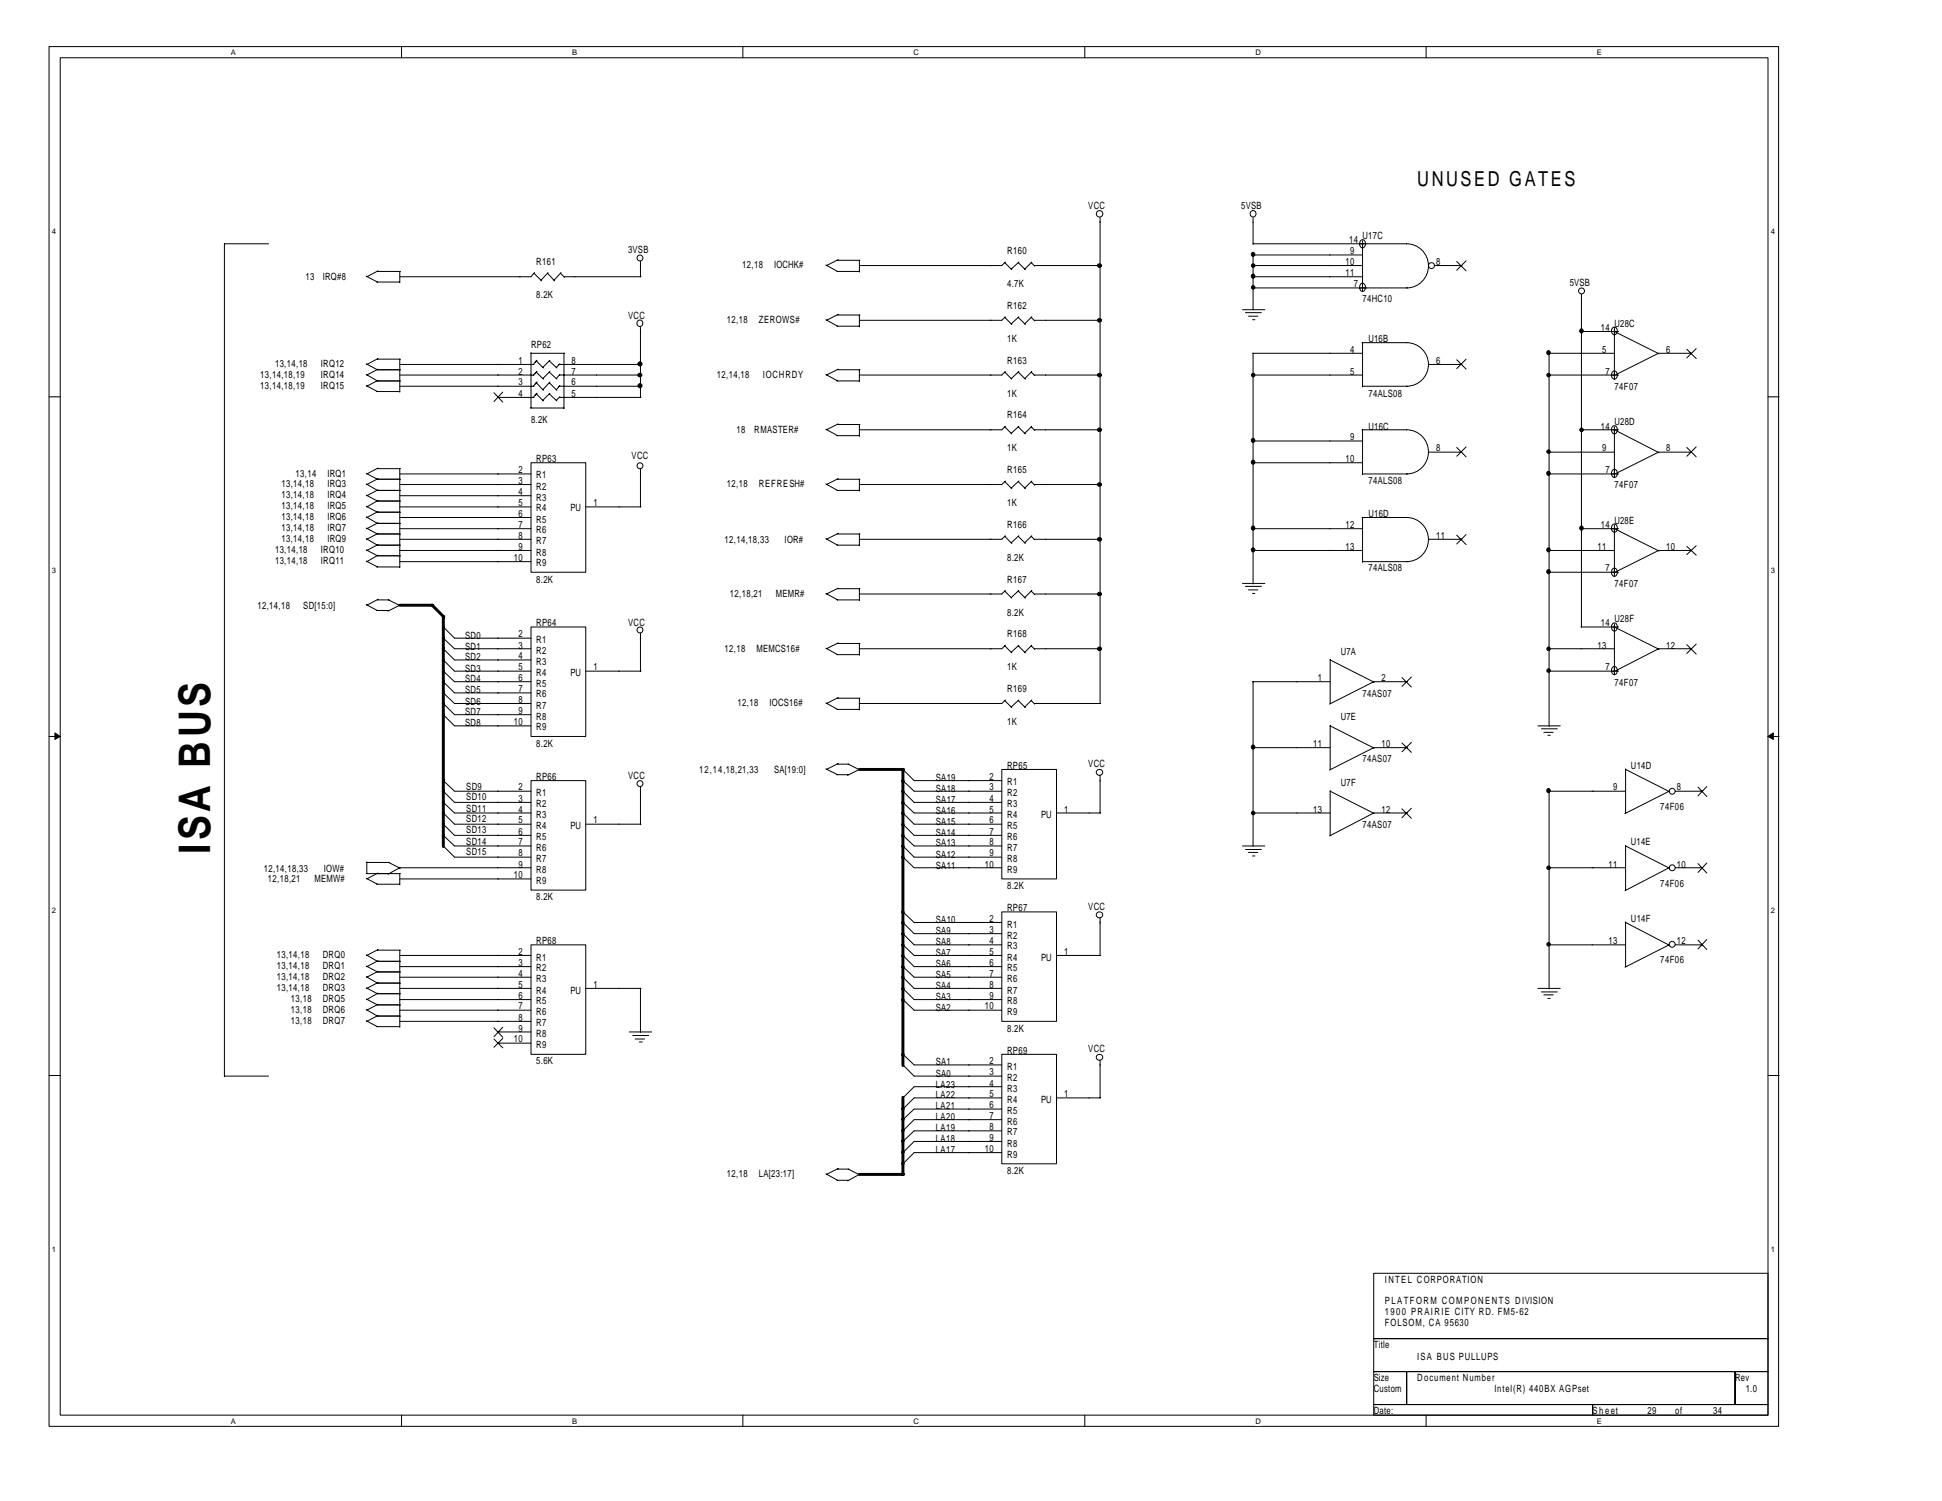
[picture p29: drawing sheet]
<svg xmlns="http://www.w3.org/2000/svg" width="279mm" height="216mm" viewBox="0 0 279 216" stroke-linecap="round" stroke-linejoin="round" font-family="sans-serif">
<defs><g id="words">
<text font-size="6.3" x="30.3" y="122.8" transform="rotate(-90 30.3 122.8)">ISA BUS</text>
<text font-size="3" x="203.9" y="26.8">UNUSED GATES</text>
<g font-size="1.4">
<text x="156.6" y="30.1">VCC</text>
<text x="178.6" y="30.1">5VSB</text>
<text x="194.1" y="35">14</text>
<text x="196" y="34.4">U17C</text>
<text x="44" y="40.2">13</text>
<text x="46.4" y="40.2">IRQ#8</text>
<text x="77.2" y="38.2">R161</text>
<text x="90.4" y="36.4">3VSB</text>
<text x="106.8" y="38.6">12,18</text>
<text x="111.4" y="38.6">IOCHK#</text>
<text x="144.9" y="36.6">R160</text>
<text x="144.9" y="41.3">4.7K</text>
<text x="193.6" y="38.2">10</text>
<text x="193.6" y="39.7">11</text>
<text x="194.3" y="36.6">9</text>
<text x="194.8" y="41.3">7</text>
<text x="206.6" y="38.2">8</text>
<text x="225.8" y="41.1">5VSB</text>
<text x="77.2" y="42.8">8.2K</text>
<text x="90.4" y="45.9">VCC</text>
<text x="104.6" y="46.5">12,18</text>
<text x="109.2" y="46.5">ZEROWS#</text>
<text x="144.9" y="44.4">R162</text>
<text x="196" y="43.5">74HC10</text>
<text x="230.3" y="47.6">14</text>
<text x="232.3" y="47">U28C</text>
<text x="39.6" y="52.8">13,14,18</text>
<text x="46.2" y="52.8">IRQ12</text>
<text x="74.6" y="52.3">1</text>
<text x="74.6" y="53.9">2</text>
<text x="76.4" y="50.1">RP62</text>
<text x="82.2" y="52.3">8</text>
<text x="82.2" y="53.9">7</text>
<text x="144.9" y="49.2">1K</text>
<text x="144.9" y="52.3">R163</text>
<text x="194.3" y="50.7">4</text>
<text x="194.3" y="53.9">5</text>
<text x="196.9" y="49.2">U16B</text>
<text x="206.6" y="52.3">6</text>
<text x="230.5" y="50.7">5</text>
<text x="231" y="53.9">7</text>
<text x="239.7" y="50.7">6</text>
<text x="37.5" y="54.3">13,14,18,19</text>
<text x="37.5" y="56">13,14,18,19</text>
<text x="46.2" y="54.3">IRQ14</text>
<text x="46.2" y="56">IRQ15</text>
<text x="74.6" y="55.4">3</text>
<text x="74.6" y="57.1">4</text>
<text x="82.2" y="55.4">6</text>
<text x="82.2" y="57.1">5</text>
<text x="103.2" y="54.3">12,14,18</text>
<text x="109.8" y="54.3">IOCHRDY</text>
<text x="144.9" y="57.1">1K</text>
<text x="196.9" y="57.1">74ALS08</text>
<text x="232.3" y="56.1">74F07</text>
<text x="76.4" y="60.9">8.2K</text>
<text x="105.9" y="62.2">18</text>
<text x="108.5" y="62.2">RMASTER#</text>
<text x="144.9" y="60.2">R164</text>
<text x="144.9" y="64.9">1K</text>
<text x="194.3" y="63.3">9</text>
<text x="196.9" y="61.8">U16C</text>
<text x="206.6" y="64.9">8</text>
<text x="230.3" y="61.8">14</text>
<text x="230.5" y="64.9">9</text>
<text x="232.3" y="61.1">U28D</text>
<text x="239.7" y="64.9">8</text>
<text x="40.5" y="70.1">13,14,18</text>
<text x="40.5" y="71.7">13,14,18</text>
<text x="42.5" y="68.6">13,14</text>
<text x="47.1" y="70.1">IRQ3</text>
<text x="47.1" y="71.7">IRQ4</text>
<text x="47.1" y="68.6">IRQ1</text>
<text x="74.6" y="68.1">2</text>
<text x="74.6" y="69.7">3</text>
<text x="74.6" y="71.2">4</text>
<text x="77.2" y="66.5">RP63</text>
<text x="77.2" y="68.8">R1</text>
<text x="77.2" y="70.4">R2</text>
<text x="90.9" y="66">VCC</text>
<text x="104.6" y="70.1">12,18</text>
<text x="109.2" y="70.1">REFRESH#</text>
<text x="144.9" y="68.1">R165</text>
<text x="193.6" y="66.5">10</text>
<text x="196.9" y="69.7">74ALS08</text>
<text x="231" y="68.1">7</text>
<text x="232.3" y="70.3">74F07</text>
<text x="40.5" y="73.2">13,14,18</text>
<text x="40.5" y="74.8">13,14,18</text>
<text x="40.5" y="76.4">13,14,18</text>
<text x="40.5" y="78">13,14,18</text>
<text x="47.1" y="73.2">IRQ5</text>
<text x="47.1" y="74.8">IRQ6</text>
<text x="47.1" y="76.4">IRQ7</text>
<text x="47.1" y="78">IRQ9</text>
<text x="74.6" y="72.8">5</text>
<text x="74.6" y="74.3">6</text>
<text x="74.6" y="75.9">7</text>
<text x="74.6" y="77.5">8</text>
<text x="77.2" y="72">R3</text>
<text x="77.2" y="73.6">R4</text>
<text x="77.2" y="75.2">R5</text>
<text x="77.2" y="76.7">R6</text>
<text x="82.1" y="73.6">PU</text>
<text x="85.4" y="72.8">1</text>
<text x="144.9" y="72.8">1K</text>
<text x="144.9" y="75.9">R166</text>
<text x="193.6" y="75.9">12</text>
<text x="196.9" y="74.3">U16D</text>
<text x="206.6" y="77.5">11</text>
<text x="230.3" y="75.9">14</text>
<text x="232.3" y="75.3">U28E</text>
<text x="39.6" y="81.1">13,14,18</text>
<text x="39.6" y="79.6">13,14,18</text>
<text x="46.2" y="81.1">IRQ11</text>
<text x="46.2" y="79.6">IRQ10</text>
<text x="73.9" y="80.7">10</text>
<text x="74.6" y="79.1">9</text>
<text x="77.2" y="83.8">8.2K</text>
<text x="77.2" y="78.3">R7</text>
<text x="77.2" y="79.9">R8</text>
<text x="77.2" y="81.4">R9</text>
<text x="104.3" y="78.1">12,14,18,33</text>
<text x="112.9" y="78.1">IOR#</text>
<text x="144.9" y="80.7">8.2K</text>
<text x="144.9" y="83.8">R167</text>
<text x="193.6" y="79.1">13</text>
<text x="196.9" y="82.2">74ALS08</text>
<text x="229.8" y="79.1">11</text>
<text x="231" y="82.2">7</text>
<text x="239.7" y="79.1">10</text>
<text x="37" y="87.6">12,14,18</text>
<text x="43.6" y="87.6">SD[15:0]</text>
<text x="90.4" y="90">VCC</text>
<text x="105" y="85.8">12,18,21</text>
<text x="111.6" y="85.8">MEMR#</text>
<text x="144.9" y="88.5">8.2K</text>
<text x="232.3" y="84.5">74F07</text>
<text x="232.3" y="89.5">U28F</text>
<text x="66.9" y="95">SD2</text>
<text x="66.9" y="91.9">SD0</text>
<text x="66.9" y="93.5">SD1</text>
<text x="74.6" y="91.7">2</text>
<text x="74.6" y="93.3">3</text>
<text x="74.6" y="94.8">4</text>
<text x="77.2" y="90.1">RP64</text>
<text x="77.2" y="92.4">R1</text>
<text x="77.2" y="94.1">R2</text>
<text x="77.2" y="95.7">R3</text>
<text x="104.3" y="93.7">12,18</text>
<text x="108.8" y="93.7">MEMCS16#</text>
<text x="144.9" y="91.7">R168</text>
<text x="192.9" y="94.2">U7A</text>
<text x="229.8" y="93.3">13</text>
<text x="230.3" y="90.1">14</text>
<text x="239.7" y="93.3">12</text>
<text x="66.9" y="101.3">SD6</text>
<text x="66.9" y="96.6">SD3</text>
<text x="66.9" y="98.1">SD4</text>
<text x="66.9" y="99.7">SD5</text>
<text x="74.6" y="96.4">5</text>
<text x="74.6" y="97.9">6</text>
<text x="74.6" y="99.6">7</text>
<text x="74.6" y="101.2">8</text>
<text x="77.2" y="97.2">R4</text>
<text x="77.2" y="98.8">R5</text>
<text x="77.2" y="100.3">R6</text>
<text x="77.2" y="101.9">R7</text>
<text x="82.1" y="97.2">PU</text>
<text x="85.4" y="96.4">1</text>
<text x="106.1" y="101.6">12,18</text>
<text x="110.7" y="101.6">IOCS16#</text>
<text x="144.9" y="96.4">1K</text>
<text x="144.9" y="99.6">R169</text>
<text x="189.6" y="97.9">1</text>
<text x="196" y="100.2">74AS07</text>
<text x="198.7" y="97.9">2</text>
<text x="231" y="96.4">7</text>
<text x="232.3" y="98.6">74F07</text>
<text x="66.9" y="104.5">SD8</text>
<text x="66.9" y="102.9">SD7</text>
<text x="73.9" y="104.3">10</text>
<text x="74.6" y="102.7">9</text>
<text x="77.2" y="107.4">8.2K</text>
<text x="77.2" y="103.5">R8</text>
<text x="77.2" y="105.1">R9</text>
<text x="144.9" y="104.3">1K</text>
<text x="188.9" y="107.4">11</text>
<text x="192.9" y="103.6">U7E</text>
<text x="198.7" y="107.4">10</text>
<text x="67.1" y="113.6">SD9</text>
<text x="74.6" y="113.7">2</text>
<text x="77.2" y="112.2">RP66</text>
<text x="90.4" y="112">VCC</text>
<text x="100.6" y="111.2">12,14,18,21,33</text>
<text x="111.4" y="111.2">SA[19:0]</text>
<text x="134.6" y="112.3">SA19</text>
<text x="134.6" y="113.9">SA18</text>
<text x="142.4" y="112.2">2</text>
<text x="142.4" y="113.7">3</text>
<text x="144.9" y="110.6">RP65</text>
<text x="144.9" y="112.9">R1</text>
<text x="156.6" y="110.4">VCC</text>
<text x="192.9" y="113.1">U7F</text>
<text x="196" y="109.6">74AS07</text>
<text x="232.1" y="113.7">9</text>
<text x="234.6" y="110.6">U14D</text>
<text x="241.2" y="113.7">8</text>
<text x="67.1" y="119.9">SD13</text>
<text x="67.1" y="116.7">SD11</text>
<text x="67.1" y="118.3">SD12</text>
<text x="67.1" y="115.1">SD10</text>
<text x="74.6" y="115.3">3</text>
<text x="74.6" y="116.9">4</text>
<text x="74.6" y="118.4">5</text>
<text x="77.2" y="114.5">R1</text>
<text x="77.2" y="116.1">R2</text>
<text x="77.2" y="117.7">R3</text>
<text x="77.2" y="119.3">R4</text>
<text x="82.1" y="119.3">PU</text>
<text x="85.4" y="118.4">1</text>
<text x="134.6" y="115.5">SA17</text>
<text x="134.6" y="117.1">SA16</text>
<text x="134.6" y="118.6">SA15</text>
<text x="142.4" y="115.3">4</text>
<text x="142.4" y="116.9">5</text>
<text x="142.4" y="118.4">6</text>
<text x="144.9" y="114.5">R2</text>
<text x="144.9" y="116.1">R3</text>
<text x="144.9" y="117.7">R4</text>
<text x="144.9" y="119.3">R5</text>
<text x="149.8" y="117.7">PU</text>
<text x="153.1" y="116.9">1</text>
<text x="188.9" y="116.9">13</text>
<text x="196" y="119.1">74AS07</text>
<text x="198.7" y="116.9">12</text>
<text x="238.9" y="116.6">74F06</text>
<text x="38" y="125.4">12,14,18,33</text>
<text x="46.6" y="125.4">IOW#</text>
<text x="67.1" y="121.5">SD14</text>
<text x="67.1" y="123">SD15</text>
<text x="74.6" y="120">6</text>
<text x="74.6" y="121.6">7</text>
<text x="74.6" y="123.2">8</text>
<text x="74.6" y="124.8">9</text>
<text x="77.2" y="120.8">R5</text>
<text x="77.2" y="122.4">R6</text>
<text x="77.2" y="123.9">R7</text>
<text x="77.2" y="125.5">R8</text>
<text x="134.6" y="120.2">SA14</text>
<text x="134.6" y="121.7">SA13</text>
<text x="134.6" y="123.3">SA12</text>
<text x="134.6" y="125">SA11</text>
<text x="141.7" y="124.8">10</text>
<text x="142.4" y="120">7</text>
<text x="142.4" y="121.6">8</text>
<text x="142.4" y="123.2">9</text>
<text x="144.9" y="120.8">R6</text>
<text x="144.9" y="122.4">R7</text>
<text x="144.9" y="123.9">R8</text>
<text x="144.9" y="125.5">R9</text>
<text x="231.4" y="124.8">11</text>
<text x="234.6" y="121.6">U14E</text>
<text x="241.2" y="124.8">10</text>
<text x="38.6" y="126.8">12,18,21</text>
<text x="45.2" y="126.8">MEMW#</text>
<text x="73.9" y="126.3">10</text>
<text x="77.2" y="129.4">8.2K</text>
<text x="77.2" y="127.2">R9</text>
<text x="144.9" y="127.9">8.2K</text>
<text x="144.9" y="131.1">RP67</text>
<text x="156.6" y="130.9">VCC</text>
<text x="238.9" y="127.6">74F06</text>
<text x="39.8" y="137.8">13,14,18</text>
<text x="46.4" y="137.8">DRQ0</text>
<text x="74.6" y="137.3">2</text>
<text x="77.2" y="135.8">RP68</text>
<text x="134.6" y="132.8">SA10</text>
<text x="134.6" y="134.4">SA9</text>
<text x="134.6" y="136">SA8</text>
<text x="134.6" y="137.5">SA7</text>
<text x="142.4" y="132.7">2</text>
<text x="142.4" y="134.2">3</text>
<text x="142.4" y="135.8">4</text>
<text x="142.4" y="137.3">5</text>
<text x="144.9" y="133.4">R1</text>
<text x="144.9" y="135">R2</text>
<text x="144.9" y="136.6">R3</text>
<text x="153.1" y="137.3">1</text>
<text x="231.4" y="135.8">13</text>
<text x="234.6" y="132.7">U14F</text>
<text x="241.2" y="135.8">12</text>
<text x="39.8" y="139.4">13,14,18</text>
<text x="39.8" y="142.6">13,14,18</text>
<text x="39.8" y="141">13,14,18</text>
<text x="46.4" y="139.4">DRQ1</text>
<text x="46.4" y="142.6">DRQ3</text>
<text x="46.4" y="141">DRQ2</text>
<text x="74.6" y="138.9">3</text>
<text x="74.6" y="140.5">4</text>
<text x="74.6" y="142.1">5</text>
<text x="74.6" y="143.7">6</text>
<text x="77.2" y="138.2">R1</text>
<text x="77.2" y="139.7">R2</text>
<text x="77.2" y="141.3">R3</text>
<text x="77.2" y="142.9">R4</text>
<text x="82.1" y="142.9">PU</text>
<text x="85.4" y="142.1">1</text>
<text x="134.6" y="139.1">SA6</text>
<text x="134.6" y="140.7">SA5</text>
<text x="134.6" y="142.2">SA4</text>
<text x="134.6" y="143.8">SA3</text>
<text x="142.4" y="138.9">6</text>
<text x="142.4" y="140.5">7</text>
<text x="142.4" y="142.1">8</text>
<text x="142.4" y="143.7">9</text>
<text x="144.9" y="138.2">R4</text>
<text x="144.9" y="139.7">R5</text>
<text x="144.9" y="141.3">R6</text>
<text x="144.9" y="142.9">R7</text>
<text x="149.8" y="138.2">PU</text>
<text x="238.9" y="138.6">74F06</text>
<text x="41.9" y="144.1">13,18</text>
<text x="41.9" y="145.7">13,18</text>
<text x="41.9" y="147.3">13,18</text>
<text x="46.4" y="144.1">DRQ5</text>
<text x="46.4" y="145.7">DRQ6</text>
<text x="46.4" y="147.3">DRQ7</text>
<text x="73.9" y="149.9">10</text>
<text x="74.6" y="145.2">7</text>
<text x="74.6" y="146.8">8</text>
<text x="74.6" y="148.4">9</text>
<text x="77.2" y="144.4">R5</text>
<text x="77.2" y="146">R6</text>
<text x="77.2" y="147.6">R7</text>
<text x="77.2" y="149.2">R8</text>
<text x="134.6" y="145.4">SA2</text>
<text x="141.7" y="145.2">10</text>
<text x="144.9" y="148.4">8.2K</text>
<text x="144.9" y="144.4">R8</text>
<text x="144.9" y="146">R9</text>
<text x="77.2" y="153.1">5.6K</text>
<text x="77.2" y="150.8">R9</text>
<text x="134.6" y="153.2">SA1</text>
<text x="134.6" y="154.8">SA0</text>
<text x="142.4" y="153.1">2</text>
<text x="142.4" y="154.7">3</text>
<text x="144.9" y="151.5">RP69</text>
<text x="144.9" y="153.9">R1</text>
<text x="144.9" y="155.4">R2</text>
<text x="156.6" y="151.4">VCC</text>
<text x="134.6" y="156.5">LA23</text>
<text x="134.6" y="158">LA22</text>
<text x="134.6" y="159.6">LA21</text>
<text x="134.6" y="161.1">LA20</text>
<text x="142.4" y="156.3">4</text>
<text x="142.4" y="157.8">5</text>
<text x="142.4" y="159.4">6</text>
<text x="142.4" y="160.9">7</text>
<text x="144.9" y="157">R3</text>
<text x="144.9" y="158.7">R4</text>
<text x="144.9" y="160.2">R5</text>
<text x="144.9" y="161.8">R6</text>
<text x="149.8" y="158.7">PU</text>
<text x="153.1" y="157.8">1</text>
<text x="134.6" y="162.7">LA19</text>
<text x="134.6" y="164.3">LA18</text>
<text x="134.6" y="165.8">LA17</text>
<text x="141.7" y="165.7">10</text>
<text x="142.4" y="162.5">8</text>
<text x="142.4" y="164.2">9</text>
<text x="144.9" y="163.3">R7</text>
<text x="144.9" y="164.9">R8</text>
<text x="144.9" y="166.5">R9</text>
<text x="104.6" y="169.3">12,18</text>
<text x="109.2" y="169.3">LA[23:17]</text>
<text x="144.9" y="168.8">8.2K</text>
<text x="199.2" y="184.5">INTEL CORPORATION</text>
<text x="199.2" y="187.6">PLATFORM COMPONENTS DIVISION</text>
<text x="199.2" y="189.1">1900 PRAIRIE CITY RD. FM5-62</text>
<text x="199.2" y="190.7">FOLSOM, CA 95630</text>
<text x="197.6" y="193.9">Title</text>
<text x="203.9" y="195.7">ISA BUS PULLUPS</text>
<text x="197.6" y="200.2">Custom</text>
<text x="197.6" y="198.6">Size</text>
<text x="197.6" y="203.4">Date:</text>
<text x="203.9" y="198.6">Document Number</text>
<text x="215" y="200.2">Intel(R) 440BX AGPset</text>
<text x="229.1" y="203.4">Sheet</text>
<text x="237" y="203.4">29</text>
<text x="241" y="203.4">of</text>
<text x="246.5" y="203.4">34</text>
<text x="249.6" y="198.6">Rev</text>
<text x="251.2" y="200.2">1.0</text>
</g>
<g font-size="1.1">
<text x="33.2" y="8">A</text>
<text x="82.3" y="8">B</text>
<text x="131.4" y="8">C</text>
<text x="180.6" y="8">D</text>
<text x="229.7" y="8">E</text>
<text x="7.5" y="33.7">4</text>
<text x="254.8" y="33.7">4</text>
<text x="7.5" y="82.5">3</text>
<text x="254.8" y="82.5">3</text>
<text x="7.5" y="131.3">2</text>
<text x="254.8" y="131.3">2</text>
<text x="7.5" y="180.1">1</text>
<text x="254.8" y="180.1">1</text>
<text x="33.2" y="204.8">A</text>
<text x="82.3" y="204.8">B</text>
<text x="131.4" y="204.8">C</text>
<text x="180.6" y="204.8">D</text>
<text x="229.7" y="204.8">E</text>
</g>
</g></defs>
<path d="M7.1 6.7h248.8v198.5h-248.8zM8.7 8.3h245.7v195.3h-245.7z" fill="none" stroke="#000" stroke-width=".14"/>
<g fill="#fff">
<path d="M33.2 7h.6v1.2h-.6z"/>
<path d="M33.2 203.8h.6v1.3h-.6z"/>
</g>
<path d="M57.8 6.7v1.6M57.8 203.6v1.6" fill="none" stroke="#000" stroke-width=".14"/>
<g fill="#fff">
<path d="M82.3 7h.7v1.2h-.7z"/>
<path d="M82.3 203.8h.7v1.3h-.7z"/>
</g>
<path d="M106.9 6.7v1.6M106.9 203.6v1.6" fill="none" stroke="#000" stroke-width=".14"/>
<g fill="#fff">
<path d="M131.4 7h.8v1.2h-.8z"/>
<path d="M131.4 203.8h.8v1.3h-.8z"/>
</g>
<path d="M156.1 6.7v1.6M156.1 203.6v1.6" fill="none" stroke="#000" stroke-width=".14"/>
<g fill="#fff">
<path d="M180.6 7h.8v1.2h-.8z"/>
<path d="M180.6 203.8h.8v1.3h-.8z"/>
</g>
<path d="M205.2 6.7v1.6M205.2 203.6v1.6" fill="none" stroke="#000" stroke-width=".14"/>
<g fill="#fff">
<path d="M229.7 7h.7v1.2h-.7z"/>
<path d="M229.7 203.8h.7v1.3h-.7z"/>
<path d="M7.5 32.7h.6v1.3h-.6z"/>
<path d="M254.8 32.7h.6v1.3h-.6z"/>
<path d="M7.5 81.5h.6v1.2h-.6z"/>
<path d="M254.8 81.5h.6v1.2h-.6z"/>
</g>
<path d="M7.1 57.1h1.6M254.4 57.1h1.6" fill="none" stroke="#000" stroke-width=".14"/>
<g fill="#fff">
<path d="M7.5 130.3h.6v1.3h-.6z"/>
<path d="M254.8 130.3h.6v1.3h-.6z"/>
</g>
<path d="M7.1 105.9h1.6M254.4 105.9h1.6" fill="none" stroke="#000" stroke-width=".14"/>
<g fill="#000" stroke="#000" stroke-width=".14">
<path d="M7.9 105.4l.8 .5-.8 .5z" fill-rule="evenodd"/>
<path d="M254.4 105.9l.7-.5v1z" fill-rule="evenodd"/>
</g>
<g fill="#fff">
<path d="M7.5 179.1h.6v1.3h-.6z"/>
<path d="M254.8 179.1h.6v1.3h-.6z"/>
</g>
<g fill="none" stroke="#000" stroke-width=".14">
<path d="M38.6 35.1h-6.3v119.8M52.7 39.7l1.6 .9M54.3 39h3.3M54.4 39l-1.6 .8M57.5 39v1.7M76.8 39.3l1.1 1.1M76.9 39.2l-.5 .6h-18.9M78.8 39.3l1 1.1M78.9 39.2l-1.1 1.1M80.6 39.3l.6 .6M80.7 39.2l-1 1.1M81.1 39.8h11.1"/>
<path d="M92.1 37.6v2.2M118.8 38.1l1.7 .9M120.4 39h3.2M120.5 37.4h3.2M120.6 37.4l-1.7 .8M123.6 37.4v1.7M144.6 37.8l1 1M144.6 37.7l-.5 .5h-20.5M146.5 37.8l1 1M146.6 37.7l-1.1 1M148.4 37.8l.5 .5M148.4 37.7l-1 1"/>
<path d="M148.8 38.2h9.6M158.3 31.3v69.9M180.2 38.2h15.8M180.2 39.8h15.8M180.2 36.7h15.8M180.3 35.1h22.1a3.2 3.2 0 0 1 3.1 3.1 3.2 3.2 0 0 1-3.1 3.2M180.3 31.3v3.9M180.3 36.7v7.8M195.8 34.6l.2-.1a.63 .63 0 0 1 .5 .6 .63 .63 0 0 1-.5 .6 .64 .64 0 0 1-.2-1.1zM196 34.6v7.3M206.4 38.2h3.9M209.6 37.6l1.3 1.4"/>
<path d="M210.9 37.5l-1.3 1.4M52.7 53.9l1.6 .9M52.7 55.5l1.6 .8M52.7 52.3l1.6 .9M54.2 53.2h3.4M54.2 54.8h3.4M54.2 56.3h3.3M54.2 40.6h3.3M54.3 51.7h3.3M54.4 53.1l-1.6 .8M54.4 54.7l-1.6 .9M54.4 51.6l-1.6 .8"/>
<path d="M57.5 53.9h19.3M57.5 55.6h19.3M57.5 52.4h19.3M57.5 51.7v4.7M71.1 56.5l1.2 1.3M71.6 57.2h5.2M72.3 56.4l-1.2 1.4M76.3 58.7h4.8M76.4 50.8h4.8M76.4 50.7v8M77 52.1l.2-.3-.5 .6M77 55.2l.2-.2-.5 .6"/>
<path d="M77 56.8l.2-.2-.5 .6M77.2 51.9l1 1M77.2 53.5l1 1M77.2 55l1 1.1M77.2 56.7l1 1M77.2 53.4l-.5 .5M79 51.9l1.1 1M79 53.5l1.1 1M79 55l1.1 1.1M79 56.7l1.1 1M79.1 51.8l-1 1M79.1 53.4l-1 1.1"/>
<path d="M79.1 55l-1 1.1M79.1 56.6l-1 1M80.4 55.6h11.8M80.4 52.4h11.8M80.5 53.9h11.7M80.5 57.2h11.7M80.5 57.1l-.5 .5M80.5 55.5l-.5 .6M80.5 53.9l-.5 .6M80.5 52.3l-.5 .5M81.1 50.8v8M92.1 47.1v10.1"/>
<path d="M118.8 53.9l1.7 .9M118.8 46l1.7 .9M120.4 54.8h3.2M120.4 46.9h3.2M120.5 53.2h3.2M120.5 45.3h3.2M120.6 53.1l-1.7 .8M120.6 45.2l-1.7 .9M123.6 45.3v1.7M123.6 53.2v1.7M144.6 45.6l1 1.1M144.6 53.5l1 1"/>
<path d="M144.6 45.6l-.5 .5h-20.5M144.6 53.4l-.5 .5h-20.5M146.5 45.6l1 1.1M146.5 53.5l1 1M146.6 45.6l-1.1 1M146.6 53.4l-1.1 1.1M148.4 45.6l.5 .6M148.4 53.5l.5 .5M148.4 45.6l-1 1M148.4 53.4l-1 1.1M148.8 46.1h9.6M148.8 53.9h9.6"/>
<path d="M178.8 44.5h3.2M179.2 45h2.3M179.6 45.5h1.4M180.2 46h.3M180.2 53.9h15.8M180.2 50.8h15.8M180.2 41.4h22.3M180.3 50.8v33.2M195.8 40.8l.2-.1a.63 .63 0 0 1 .5 .6 .63 .63 0 0 1-.5 .6 .64 .64 0 0 1-.2-1.1zM195.9 49.3h6.5a3.1 3.1 0 0 1 3.1 3.1M196 49.3v6.3M196 55.6h6.5"/>
<path d="M205.5 52.4a3.1 3.1 0 0 1-3.1 3.2M205.5 52.4h4.8M209.6 51.7l1.3 1.4M210.9 51.7l-1.3 1.3M222.8 53.9h10.1M222.8 50.8h9.5M222.9 50.8v53.7M227.4 47.7h5.5M227.5 42.3v47.9M232.1 47.1a.5 .5 0 0 1 .6 .5 .5 .5 0 0 1-.6 .5 .64 .64 0 0 1 0-1zM232.1 53.4h.2a.63 .63 0 0 1 .4 .5 .63 .63 0 0 1-.4 .6 .64 .64 0 0 1-.2-1.1zM232.3 47.7l6.4 3.2"/>
<path d="M232.3 47.2v7.3M242.7 50.2l1.3 1.4M243.4 50.8h-4.8l-6.4 3.2M244 50.1l-1.3 1.4M52.7 69.6l1.6 .9M52.7 71.2l1.6 .9M52.7 72.8l1.6 .9M52.7 74.4l1.6 .9M52.7 76l1.6 .8M52.7 77.5l1.6 .9M52.7 79.1l1.6 .8M52.7 68.1l1.6 .8"/>
<path d="M54.2 68.9h3.4M54.2 70.5h3.4M54.2 72.1h3.4M54.2 73.7h3.4M54.2 75.3h3.4M54.2 76.8h3.4M54.2 78.4h3.4M54.2 79.9h3.4M54.3 67.4h3.3M54.4 68.8l-1.6 .9M54.4 70.5l-1.6 .8M54.4 72l-1.6 .9"/>
<path d="M54.4 73.6l-1.6 .8M54.4 75.2l-1.6 .8M54.4 76.7l-1.6 .9M54.4 79.9l-1.6 .9M54.4 78.3l-1.6 .9M54.4 67.3l-1.6 .9M57.5 68.2h18.9M57.5 69.7h18.9M57.5 71.3h18.9M57.5 72.9h18.9M57.5 74.4h18.9M57.5 76h18.9"/>
<path d="M57.5 77.6h18.9M57.5 79.2h18.9M57.5 67.4v14.2M76.4 66.6h7.9v15.7h-7.9zM84.3 72.9h7.9M92.1 67.5v5.4M118.8 69.6l1.7 .9M118.8 61.7l1.7 1M118.8 77.5l1.7 .9M120.4 70.5h3.2M120.4 62.7h3.2M120.4 78.4h3.2"/>
<path d="M120.5 68.9h3.2M120.5 61.1h3.2M120.5 76.8h3.2M120.6 68.8l-1.7 .9M120.6 61l-1.7 .8M120.6 76.7l-1.7 .9M123.6 61.1v1.7M123.6 68.9v1.7M123.6 76.8v1.7M144.6 61.4l1 1M144.6 69.3l1 1M144.6 77.1l1 1.1"/>
<path d="M144.6 69.2l-.5 .5h-20.5M144.6 77.1l-.5 .5h-20.5M144.6 61.3l-.5 .5h-20.5M146.5 61.4l1 1M146.5 69.3l1 1M146.5 77.1l1 1.1M146.6 61.3l-1.1 1M146.6 69.2l-1.1 1M146.6 77.1l-1.1 1M148.4 61.4l.5 .5M148.4 69.3l.5 .5M148.4 77.1l.5 .6"/>
<path d="M148.4 61.3l-1 1M148.4 69.2l-1 1M148.4 77.1l-1 1M148.8 69.7h9.6M148.8 77.6h9.6M148.8 61.8h9.6M180.2 76h15.8M180.2 79.2h15.8M180.2 63.4h15.8M180.2 66.6h15.8M195.9 61.8h6.5a3.2 3.2 0 0 1 3.1 3.2M195.9 74.4h6.5a3.1 3.1 0 0 1 3.1 3.2"/>
<path d="M196 68.2h6.5M196 61.8v6.5M196 74.4v6.5M205.5 65a3.2 3.2 0 0 1-3.1 3.2M205.5 77.6a3.2 3.2 0 0 1-3.1 3.2M205.5 77.6h4.8M205.5 65h4.8M209.6 64.4l1.3 1.3M209.6 77l1.3 1.3M210.9 64.3l-1.3 1.3M210.9 76.9l-1.3 1.3M222.8 68.2h10.1"/>
<path d="M222.8 79.2h9.5M222.8 65h9.5M227.4 76h5.5M227.4 61.8h5.5M232.1 61.3l.2-.1a.63 .63 0 0 1 .4 .6 .63 .63 0 0 1-.4 .6 .64 .64 0 0 1-.2-1.1zM232.1 67.6l.2-.1a.63 .63 0 0 1 .4 .6 .63 .63 0 0 1-.4 .6 .64 .64 0 0 1-.2-1.1zM232.1 75.4h.2a.63 .63 0 0 1 .4 .6 .63 .63 0 0 1-.4 .6 .64 .64 0 0 1-.2-1.2zM232.3 61.4v7.3M232.3 75.5v7.4M232.3 61.8l6.4 3.3M232.3 76l6.4 3.3M242.7 64.4l1.3 1.3"/>
<path d="M242.7 78.6l1.3 1.3M243.4 79.2h-4.8l-6.4 3.2M243.4 65h-4.8l-6.4 3.3M244 64.3l-1.3 1.3M244 78.5l-1.3 1.3M52.7 80.7l1.6 .8M52.7 87l1.6 .8M54.2 81.5h3.3M54.2 87.8h1.7M54.3 86.3h1.7M54.4 86.2l-1.6 .9M55.9 86.3l1.7 .8"/>
<path d="M57.5 80.8h18.9M57.5 87.1l-1.7 .8M63.7 90.1l1.7 1.7h11M63.7 91.7l1.7 1.6h11M63.7 93.2l1.7 1.7h11M63.7 94.8l1.7 1.7h11M63.7 96.4l1.7 1.7h11M63.7 98l1.7 1.7h11M63.7 99.6l1.7 1.6h11M76.4 90.2h7.9v15.7h-7.9zM84.3 96.5h7.9M92.1 91.1v5.4"/>
<path d="M118.8 93.2l1.7 1M118.8 85.4l1.7 .9M120.4 94.2h3.2M120.4 86.3h3.2M120.5 92.6h3.2M120.5 84.7h3.2M120.6 92.5l-1.7 .8M120.6 84.6l-1.7 .8M123.6 84.7v1.7M123.6 92.6v1.6M144.6 85l1 1M144.6 92.9l1 1"/>
<path d="M144.6 92.8l-.5 .5h-20.5M144.6 84.9l-.5 .5h-20.5M146.5 85l1 1M146.5 92.9l1 1M146.6 84.9l-1.1 1.1M146.6 92.8l-1.1 1M148.4 85l.5 .5M148.4 92.9l.5 .5M148.4 84.9l-1 1.1M148.4 92.8l-1 1M148.8 93.3h9.6M148.8 85.4h9.6"/>
<path d="M178.8 83.9h3.2M179.2 84.3h2.3M179.6 84.9h1.4M180.2 85.4h.3M180.2 98.1h11.2M180.3 98.1v23.7M191.4 94.8v6.4M191.4 94.9l6.3 3.2M196 80.8h6.5M201.7 97.5l1.4 1.3M202.5 98.1h-4.9l-6.3 3.2M203.1 97.4l-1.4 1.3"/>
<path d="M222.8 93.3h9.5M222.8 96.5h10.1M222.8 82.3h10.1M227.4 90.2h5.5M232.1 81.8l.2-.1a.63 .63 0 0 1 .4 .6 .63 .63 0 0 1-.4 .6 .64 .64 0 0 1-.2-1.1zM232.1 89.7l.2-.1a.63 .63 0 0 1 .4 .6 .63 .63 0 0 1-.4 .6 .64 .64 0 0 1-.2-1.1zM232.1 95.9h.2a.63 .63 0 0 1 .4 .5 .63 .63 0 0 1-.4 .6 .64 .64 0 0 1-.2-1.1zM232.3 89.8v7.2M232.3 90.2l6.4 3.2M242.7 92.7l1.3 1.4M243.4 93.3h-4.8l-6.4 3.3M244 92.6l-1.3 1.4"/>
<path d="M63.7 102.7l1.7 1.7h11M63.7 101.1l1.7 1.7h11M63.7 112.2l1.7 1.6h11M63.7 113.7l1.7 1.7h11M63.7 115.3l1.7 1.6h11M63.7 116.9l1.7 1.6h11M63.7 118.5l1.7 1.7h11M76.4 112.3h7.9v15.7h-7.9zM84.3 118.5h7.9M92.1 113.2v5.3M118.8 101.1l1.7 .9M118.8 110.6l1.7 .8"/>
<path d="M120.4 102h3.2M120.4 111.4h1.6M120.5 100.4h3.2M120.5 109.9h1.6M120.6 100.3l-1.7 .9M120.6 109.8l-1.7 .9M122 109.9l1.7 .9M123.6 100.4v1.7M123.6 110.7l-1.7 .8M129.8 112.2l1.7 1.6h12.6M129.8 113.7l1.7 1.7h12.6M129.8 115.3l1.7 1.6h12.6"/>
<path d="M129.8 116.9l1.7 1.6h12.6M129.8 118.5l1.7 1.7h12.6M129.8 110.6l1.7 1.7h12.6M144.1 110.7h7.9v15.7h-7.9zM144.6 100.8l1 1M144.6 100.7l-.5 .5h-20.5M146.5 100.8l1 1M146.6 100.7l-1.1 1M148.4 100.8l.5 .5M148.4 100.7l-1 1M148.8 101.2h9.6M152 116.9h6.4"/>
<path d="M158.3 111.6v5.3M180.2 116.9h11.2M180.2 107.5h11.2M191.4 113.8l6.3 3.2M191.4 104.3v6.4M191.4 113.7v6.5M191.4 104.4l6.3 3.2M201.7 116.3l1.4 1.4M201.7 106.9l1.4 1.3M202.5 116.9h-4.9l-6.3 3.3M202.5 107.5h-4.9l-6.3 3.3M203.1 116.3l-1.4 1.3"/>
<path d="M203.1 106.8l-1.4 1.3M221.3 104.4h3.2M221.8 104.8h2.3M222.1 105.3h1.4M222.7 105.8h.3M222.9 113.8h11M222.9 113.7v28.6M233.9 110.7l6.3 3.2M233.9 110.6v6.3M240.1 113.8l-6.3 3.2M241.1 113.8h3.9M244.3 113.2l1.3 1.4"/>
<path d="M245.6 113.1l-1.3 1.4M52.7 137.3l1.6 1M52.7 139l1.6 .8M52.7 125.7h4.9M52.7 126.3l1.6 .9M52.8 124.1h3.2M52.8 124v1.7M54.2 138.3h3.4M54.2 139.8h3.4M54.2 127.2h3.3M54.3 136.7h3.3M54.4 136.6l-1.6 .8"/>
<path d="M54.4 138.2l-1.6 .8M54.4 139.7l-1.6 .9M54.4 125.6l-1.6 .8M55.9 124.1l1.7 .8M57.4 124.8h19M57.5 126.4h18.9M57.5 137.4h18.9M57.5 139h18.9M57.5 125.7v1.6M57.5 136.7v11.1M57.5 124.8l-1.7 .9M63.7 120.1l1.7 1.6h11"/>
<path d="M63.7 121.6l1.7 1.7h11M76.4 135.9h7.9v15.8h-7.9zM129.8 120.1l1.7 1.6h12.6M129.8 121.6l1.7 1.7h12.6M129.8 123.2l1.7 1.6h12.6M129.8 131.1l1.7 1.6h12.6M129.8 132.6l1.7 1.7h12.6M129.8 134.2l1.7 1.7h12.6M129.8 135.8l1.7 1.6h12.6M129.8 137.3l1.7 1.7h12.6M129.8 139l1.7 1.6h12.6M144.1 131.2h7.9v15.7h-7.9z"/>
<path d="M152 137.4h6.4M158.3 132.1v5.3M178.8 121.7h3.2M179.2 122.2h2.3M179.6 122.6h1.4M180.2 123.1h.3M222.8 135.9h11.1M222.9 124.8h11M233.9 121.6v6.4M233.9 132.6v6.4M233.9 132.7l6.3 3.3M233.9 121.7l6.3 3.2"/>
<path d="M240.1 135.9l-6.3 3.2M240.1 124.8l-6.3 3.3M241.1 124.8h3.9M241.1 135.9h3.9M244.3 135.2l1.3 1.4M244.3 124.2l1.3 1.4M245.6 135.1l-1.3 1.4M245.6 124.1l-1.3 1.4M7.1 154.7h1.6M32.3 154.8h6.3M52.7 142.1l1.6 .8M52.7 143.7l1.6 .8"/>
<path d="M52.7 145.2l1.6 .9M52.7 146.8l1.6 .9M52.7 140.5l1.6 .9M54.2 141.4h3.4M54.2 142.9h3.4M54.2 144.5h3.4M54.2 146.1h3.4M54.2 147.7h3.3M54.4 141.3l-1.6 .9M54.4 142.8l-1.6 1M54.4 144.5l-1.6 .8M54.4 146.1l-1.6 .8"/>
<path d="M57.5 142.2h18.9M57.5 140.6h18.9M57.5 143.8h18.9M57.5 145.3h18.9M57.5 146.9h18.9M71.1 147.8l1.2 1.4M71.1 149.5l1.2 1.2M71.6 148.4h4.8M71.6 150h4.8M72.3 147.8l-1.2 1.3M72.3 149.4l-1.2 1.2M84.3 142.2h7.9"/>
<path d="M90.5 148.4h3.3M91 148.9h2.3M91.4 149.5h1.3M92 149.9h.4M92.1 142.2v6.3M129.8 153.1l1.7 1.7h12.6M129.8 140.5l1.7 1.7h12.6M129.8 142.1l1.7 1.7h12.6M129.8 143.7l1.7 1.6h12.6M129.8 151.6l1.7 1.6h12.6M144.1 151.7h7.9v15.7h-7.9zM144.1 156.3h-12.6l-1.7 1.7"/>
<path d="M144.1 157.9h-12.6l-1.7 1.7M144.1 159.5h-12.6l-1.7 1.6M152 157.9h6.4M158.3 152.6v5.3M221.3 142.2h3.2M221.8 142.7h2.3M222.1 143.1h1.4M222.7 143.6h.3M254.4 154.7h1.6M118.8 168.8l1.7 1M120.4 169.8h1.6M120.5 168.2h1.6"/>
<path d="M120.6 168.1l-1.7 .8M122 168.2l1.7 .8M123.6 168.9l-1.7 1M144.1 161.1h-12.6l-1.7 1.6M144.1 162.7h-12.6l-1.7 1.6M144.1 164.2h-12.6l-1.7 1.7M144.1 165.8h-12.6l-1.7 1.7M197.6 183.1h56.8v9.4h-56.8zM197.6 192.5h56.8v4.8h-56.8zM197.6 197.3h4.8v4.7h-4.8zM202.4 197.3h47.2v4.7h-47.2zM249.6 197.3h4.8v4.7h-4.8z"/>
<path d="M197.6 202h31.5v1.6h-31.5zM229.1 202h25.3v1.6h-25.3z"/>
<circle cx="92.1" cy="37.1" r=".42"/>
<circle cx="158.2" cy="30.8" r=".47"/>
<circle cx="180.3" cy="30.7" r=".45"/>
<circle cx="206" cy="38.2" r=".42"/>
<circle cx="92" cy="46.5" r=".45"/>
<circle cx="227.5" cy="41.8" r=".42"/>
<circle cx="92.1" cy="67" r=".42"/>
<circle cx="92.1" cy="90.6" r=".42"/>
<circle cx="92.1" cy="112.7" r=".42"/>
<circle cx="158.2" cy="111.1" r=".45"/>
<circle cx="240.6" cy="113.8" r=".42"/>
<circle cx="158.2" cy="131.6" r=".45"/>
<circle cx="240.6" cy="124.8" r=".42"/>
<circle cx="240.6" cy="135.8" r=".42"/>
<circle cx="158.2" cy="152.1" r=".45"/>
</g>
<path d="M57.5 87.1h4.8M62.2 87.1l1.7 1.6M63.8 88.7v33.1M123.6 110.7h6.4M129.9 110.7v42.6M129.9 157.8v11.1M123.6 168.9h6.4" fill="none" stroke="#000" stroke-width=".42"/>
<g fill="#000" stroke="#000" stroke-width=".14">
<circle cx="158.2" cy="38.2" r=".28"/>
<circle cx="180.3" cy="39.7" r=".28"/>
<circle cx="180.3" cy="36.6" r=".28"/>
<circle cx="180.3" cy="38.2" r=".25"/>
<circle cx="92.1" cy="52.3" r=".3"/>
<circle cx="92.1" cy="55.5" r=".3"/>
<circle cx="92.1" cy="53.9" r=".28"/>
<circle cx="158.2" cy="53.9" r=".28"/>
<circle cx="158.2" cy="46.1" r=".28"/>
<circle cx="180.3" cy="41.3" r=".25"/>
<circle cx="180.3" cy="54" r=".25"/>
<circle cx="222.8" cy="50.7" r=".28"/>
<circle cx="222.8" cy="54" r=".25"/>
<circle cx="227.5" cy="47.6" r=".28"/>
<circle cx="158.2" cy="69.7" r=".28"/>
<circle cx="158.2" cy="61.8" r=".28"/>
<circle cx="158.2" cy="77.6" r=".28"/>
<circle cx="180.3" cy="76" r=".28"/>
<circle cx="180.3" cy="79.1" r=".28"/>
<circle cx="180.3" cy="66.5" r=".28"/>
<circle cx="180.3" cy="63.3" r=".28"/>
<circle cx="222.8" cy="68.1" r=".28"/>
<circle cx="222.8" cy="79.1" r=".28"/>
<circle cx="222.8" cy="65" r=".25"/>
<circle cx="227.5" cy="76" r=".28"/>
<circle cx="227.5" cy="61.8" r=".25"/>
<circle cx="158.2" cy="85.4" r=".28"/>
<circle cx="158.2" cy="93.3" r=".28"/>
<circle cx="222.8" cy="82.2" r=".28"/>
<circle cx="222.8" cy="93.3" r=".25"/>
<circle cx="222.8" cy="96.5" r=".25"/>
<circle cx="180.3" cy="107.5" r=".28"/>
<circle cx="180.3" cy="116.9" r=".25"/>
<circle cx="222.8" cy="113.7" r=".28"/>
<circle cx="222.8" cy="124.8" r=".25"/>
<circle cx="222.8" cy="135.8" r=".25"/>
</g>
<use href="#words"/>
</svg>
